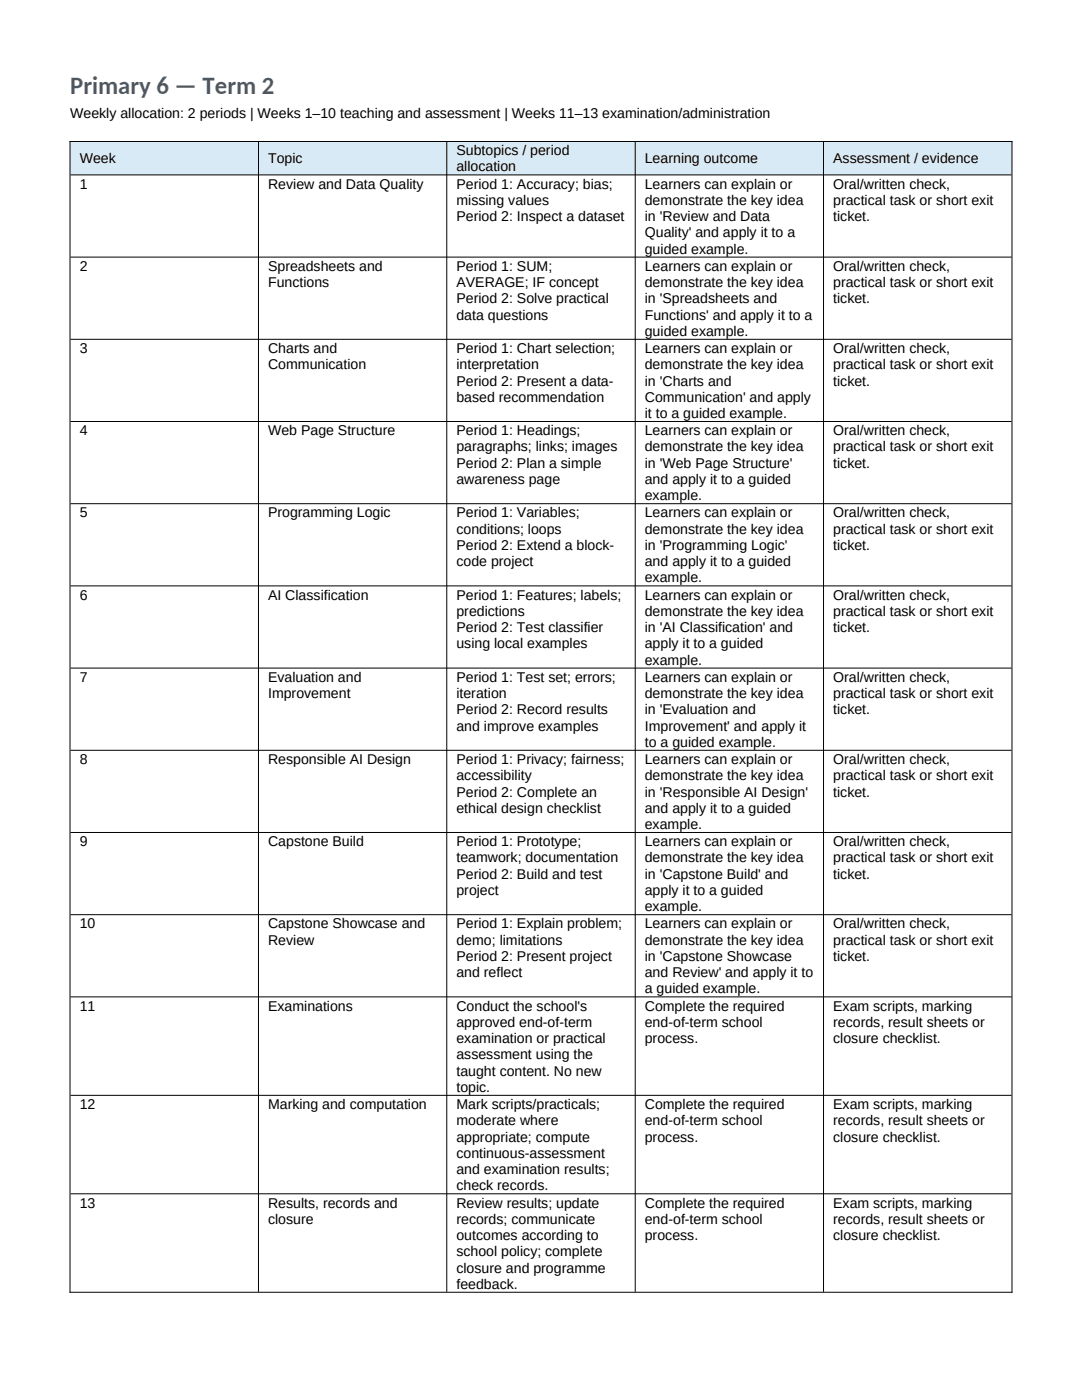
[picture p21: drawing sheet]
<svg xmlns="http://www.w3.org/2000/svg" width="216mm" height="279mm" viewBox="0 0 216 279" stroke-linecap="round" stroke-linejoin="round" font-family="sans-serif">
<defs><g id="words">
<text font-size="4.9" fill="#365f91" x="14" y="18.7">Primary 6 — Term 2</text>
<g font-size="2.8">
<text x="14" y="23.5">Weekly allocation: 2 periods | Weeks 1–10 teaching and assessment | Weeks 11–13 examination/administration</text>
<text x="15.9" y="32.6">Week</text>
<text x="53.5" y="32.6">Topic</text>
<text x="91.1" y="31">Subtopics / period</text>
<text x="91.1" y="34.2">allocation</text>
<text x="128.7" y="32.6">Learning outcome</text>
<text x="166.3" y="32.6">Assessment / evidence</text>
<text x="15.9" y="37.6">1</text>
<text x="53.5" y="37.6">Review and Data Quality</text>
<text x="91.1" y="37.6">Period 1: Accuracy; bias;</text>
<text x="91.1" y="40.9">missing values</text>
<text x="128.7" y="37.6">Learners can explain or</text>
<text x="128.7" y="40.9">demonstrate the key idea</text>
<text x="166.3" y="37.6">Oral/written check,</text>
<text x="166.3" y="40.9">practical task or short exit</text>
<text x="91.1" y="44.1">Period 2: Inspect a dataset</text>
<text x="128.7" y="44.1">in 'Review and Data</text>
<text x="128.7" y="47.4">Quality' and apply it to a</text>
<text x="166.3" y="44.1">ticket.</text>
<text x="128.7" y="50.6">guided example.</text>
<text x="15.9" y="54">2</text>
<text x="53.5" y="54">Spreadsheets and</text>
<text x="53.5" y="57.3">Functions</text>
<text x="91.1" y="54">Period 1: SUM;</text>
<text x="91.1" y="57.3">AVERAGE; IF concept</text>
<text x="128.7" y="54">Learners can explain or</text>
<text x="128.7" y="57.3">demonstrate the key idea</text>
<text x="166.3" y="54">Oral/written check,</text>
<text x="166.3" y="57.3">practical task or short exit</text>
<text x="91.1" y="60.5">Period 2: Solve practical</text>
<text x="91.1" y="63.8">data questions</text>
<text x="128.7" y="60.5">in 'Spreadsheets and</text>
<text x="128.7" y="63.8">Functions' and apply it to a</text>
<text x="166.3" y="60.5">ticket.</text>
<text x="15.9" y="70.4">3</text>
<text x="53.5" y="70.4">Charts and</text>
<text x="91.1" y="70.4">Period 1: Chart selection;</text>
<text x="128.7" y="67">guided example.</text>
<text x="128.7" y="70.4">Learners can explain or</text>
<text x="166.3" y="70.4">Oral/written check,</text>
<text x="53.5" y="73.7">Communication</text>
<text x="91.1" y="73.7">interpretation</text>
<text x="91.1" y="76.9">Period 2: Present a data-</text>
<text x="128.7" y="73.7">demonstrate the key idea</text>
<text x="128.7" y="76.9">in 'Charts and</text>
<text x="166.3" y="73.7">practical task or short exit</text>
<text x="166.3" y="76.9">ticket.</text>
<text x="91.1" y="80.2">based recommendation</text>
<text x="128.7" y="80.2">Communication' and apply</text>
<text x="128.7" y="83.4">it to a guided example.</text>
<text x="15.9" y="86.9">4</text>
<text x="53.5" y="86.9">Web Page Structure</text>
<text x="91.1" y="86.9">Period 1: Headings;</text>
<text x="128.7" y="86.9">Learners can explain or</text>
<text x="166.3" y="86.9">Oral/written check,</text>
<text x="91.1" y="90.1">paragraphs; links; images</text>
<text x="91.1" y="93.3">Period 2: Plan a simple</text>
<text x="128.7" y="90.1">demonstrate the key idea</text>
<text x="128.7" y="93.3">in 'Web Page Structure'</text>
<text x="166.3" y="90.1">practical task or short exit</text>
<text x="166.3" y="93.3">ticket.</text>
<text x="91.1" y="96.6">awareness page</text>
<text x="128.7" y="96.6">and apply it to a guided</text>
<text x="128.7" y="99.8">example.</text>
<text x="15.9" y="103.3">5</text>
<text x="53.5" y="103.3">Programming Logic</text>
<text x="91.1" y="103.3">Period 1: Variables;</text>
<text x="91.1" y="106.5">conditions; loops</text>
<text x="128.7" y="103.3">Learners can explain or</text>
<text x="128.7" y="106.5">demonstrate the key idea</text>
<text x="166.3" y="103.3">Oral/written check,</text>
<text x="166.3" y="106.5">practical task or short exit</text>
<text x="91.1" y="109.7">Period 2: Extend a block-</text>
<text x="91.1" y="113">code project</text>
<text x="128.7" y="109.7">in 'Programming Logic'</text>
<text x="128.7" y="113">and apply it to a guided</text>
<text x="166.3" y="109.7">ticket.</text>
<text x="15.9" y="119.7">6</text>
<text x="53.5" y="119.7">AI Classification</text>
<text x="91.1" y="119.7">Period 1: Features; labels;</text>
<text x="128.7" y="116.2">example.</text>
<text x="128.7" y="119.7">Learners can explain or</text>
<text x="166.3" y="119.7">Oral/written check,</text>
<text x="91.1" y="122.9">predictions</text>
<text x="128.7" y="122.9">demonstrate the key idea</text>
<text x="166.3" y="122.9">practical task or short exit</text>
<text x="91.1" y="126.2">Period 2: Test classifier</text>
<text x="91.1" y="129.4">using local examples</text>
<text x="128.7" y="126.2">in 'AI Classification' and</text>
<text x="128.7" y="129.4">apply it to a guided</text>
<text x="166.3" y="126.2">ticket.</text>
<text x="15.9" y="136.1">7</text>
<text x="53.5" y="136.1">Evaluation and</text>
<text x="91.1" y="136.1">Period 1: Test set; errors;</text>
<text x="128.7" y="132.6">example.</text>
<text x="128.7" y="136.1">Learners can explain or</text>
<text x="166.3" y="136.1">Oral/written check,</text>
<text x="53.5" y="139.3">Improvement</text>
<text x="91.1" y="139.3">iteration</text>
<text x="91.1" y="142.6">Period 2: Record results</text>
<text x="128.7" y="139.3">demonstrate the key idea</text>
<text x="128.7" y="142.6">in 'Evaluation and</text>
<text x="166.3" y="139.3">practical task or short exit</text>
<text x="166.3" y="142.6">ticket.</text>
<text x="91.1" y="145.8">and improve examples</text>
<text x="128.7" y="145.8">Improvement' and apply it</text>
<text x="128.7" y="149">to a guided example.</text>
<text x="15.9" y="152.5">8</text>
<text x="53.5" y="152.5">Responsible AI Design</text>
<text x="91.1" y="152.5">Period 1: Privacy; fairness;</text>
<text x="91.1" y="155.7">accessibility</text>
<text x="128.7" y="152.5">Learners can explain or</text>
<text x="128.7" y="155.7">demonstrate the key idea</text>
<text x="166.3" y="152.5">Oral/written check,</text>
<text x="166.3" y="155.7">practical task or short exit</text>
<text x="91.1" y="159">Period 2: Complete an</text>
<text x="128.7" y="159">in 'Responsible AI Design'</text>
<text x="166.3" y="159">ticket.</text>
<text x="91.1" y="162.2">ethical design checklist</text>
<text x="128.7" y="162.2">and apply it to a guided</text>
<text x="128.7" y="165.5">example.</text>
<text x="15.9" y="168.9">9</text>
<text x="53.5" y="168.9">Capstone Build</text>
<text x="91.1" y="168.9">Period 1: Prototype;</text>
<text x="91.1" y="172.1">teamwork; documentation</text>
<text x="128.7" y="168.9">Learners can explain or</text>
<text x="128.7" y="172.1">demonstrate the key idea</text>
<text x="166.3" y="168.9">Oral/written check,</text>
<text x="166.3" y="172.1">practical task or short exit</text>
<text x="91.1" y="175.4">Period 2: Build and test</text>
<text x="91.1" y="178.6">project</text>
<text x="128.7" y="175.4">in 'Capstone Build' and</text>
<text x="128.7" y="178.6">apply it to a guided</text>
<text x="166.3" y="175.4">ticket.</text>
<text x="15.9" y="185.3">10</text>
<text x="53.5" y="185.3">Capstone Showcase and</text>
<text x="91.1" y="185.3">Period 1: Explain problem;</text>
<text x="128.7" y="181.9">example.</text>
<text x="128.7" y="185.3">Learners can explain or</text>
<text x="166.3" y="185.3">Oral/written check,</text>
<text x="53.5" y="188.5">Review</text>
<text x="91.1" y="188.5">demo; limitations</text>
<text x="91.1" y="191.8">Period 2: Present project</text>
<text x="128.7" y="188.5">demonstrate the key idea</text>
<text x="128.7" y="191.8">in 'Capstone Showcase</text>
<text x="166.3" y="188.5">practical task or short exit</text>
<text x="166.3" y="191.8">ticket.</text>
<text x="91.1" y="195">and reflect</text>
<text x="128.7" y="195">and Review' and apply it to</text>
<text x="15.9" y="201.7">11</text>
<text x="53.5" y="201.7">Examinations</text>
<text x="91.1" y="201.7">Conduct the school's</text>
<text x="128.7" y="198.3">a guided example.</text>
<text x="128.7" y="201.7">Complete the required</text>
<text x="166.3" y="201.7">Exam scripts, marking</text>
<text x="91.1" y="204.9">approved end-of-term</text>
<text x="91.1" y="208.2">examination or practical</text>
<text x="128.7" y="204.9">end-of-term school</text>
<text x="128.7" y="208.2">process.</text>
<text x="166.3" y="204.9">records, result sheets or</text>
<text x="166.3" y="208.2">closure checklist.</text>
<text x="91.1" y="211.4">assessment using the</text>
<text x="91.1" y="214.7">taught content. No new</text>
<text x="15.9" y="221.3">12</text>
<text x="53.5" y="221.3">Marking and computation</text>
<text x="91.1" y="217.9">topic.</text>
<text x="91.1" y="221.3">Mark scripts/practicals;</text>
<text x="128.7" y="221.3">Complete the required</text>
<text x="166.3" y="221.3">Exam scripts, marking</text>
<text x="91.1" y="224.6">moderate where</text>
<text x="91.1" y="227.8">appropriate; compute</text>
<text x="128.7" y="224.6">end-of-term school</text>
<text x="128.7" y="227.8">process.</text>
<text x="166.3" y="224.6">records, result sheets or</text>
<text x="166.3" y="227.8">closure checklist.</text>
<text x="91.1" y="231.1">continuous-assessment</text>
<text x="91.1" y="234.3">and examination results;</text>
<text x="91.1" y="237.6">check records.</text>
<text x="15.9" y="241">13</text>
<text x="53.5" y="241">Results, records and</text>
<text x="53.5" y="244.2">closure</text>
<text x="91.1" y="241">Review results; update</text>
<text x="91.1" y="244.2">records; communicate</text>
<text x="128.7" y="241">Complete the required</text>
<text x="128.7" y="244.2">end-of-term school</text>
<text x="166.3" y="241">Exam scripts, marking</text>
<text x="166.3" y="244.2">records, result sheets or</text>
<text x="91.1" y="247.5">outcomes according to</text>
<text x="91.1" y="250.7">school policy; complete</text>
<text x="128.7" y="247.5">process.</text>
<text x="166.3" y="247.5">closure checklist.</text>
<text x="91.1" y="254">closure and programme</text>
<text x="91.1" y="257.2">feedback.</text>
</g>
</g></defs>
<g fill="#d9eaf7">
<path d="M14 28.2h37.6v6.6h-37.6z" fill-rule="evenodd"/>
<path d="M51.6 28.2h37.5v6.6h-37.5z" fill-rule="evenodd"/>
<path d="M89.1 28.2h37.6v6.6h-37.6z" fill-rule="evenodd"/>
<path d="M126.8 28.2h37.5v6.6h-37.5z" fill-rule="evenodd"/>
<path d="M164.3 28.2h37.6v6.6h-37.6z" fill-rule="evenodd"/>
<path d="M14 28.2h37.6v6.6h-37.6z" fill-rule="evenodd"/>
<path d="M51.6 28.2h37.5v6.6h-37.5z" fill-rule="evenodd"/>
<path d="M89.1 28.2h37.6v6.6h-37.6z" fill-rule="evenodd"/>
<path d="M126.8 28.2h37.5v6.6h-37.5z" fill-rule="evenodd"/>
<path d="M164.3 28.2h37.6v6.6h-37.6z" fill-rule="evenodd"/>
</g>
<g fill="none" stroke="#000" stroke-width=".2">
<path d="M13.9 28.2h188.1M14 28.2v229.8M14.1 34.9h187.7M51.6 28.3v229.5M89.1 28.3v229.5M126.8 28.3v229.5M164.3 28.3v229.5M201.9 28.2v229.8M14.1 51.3h187.7M14.1 67.7h187.7M14.1 84.1h187.7M14.1 100.5h187.7"/>
<path d="M14.1 116.9h187.7M14.1 133.3h187.7M14.1 149.7h187.7M14.1 166.1h187.7M14.1 182.5h187.7M14.1 198.9h187.7M14.1 218.6h187.7M14.1 238.2h187.7M13.9 257.9h188.1"/>
</g>
<use href="#words"/>
</svg>
